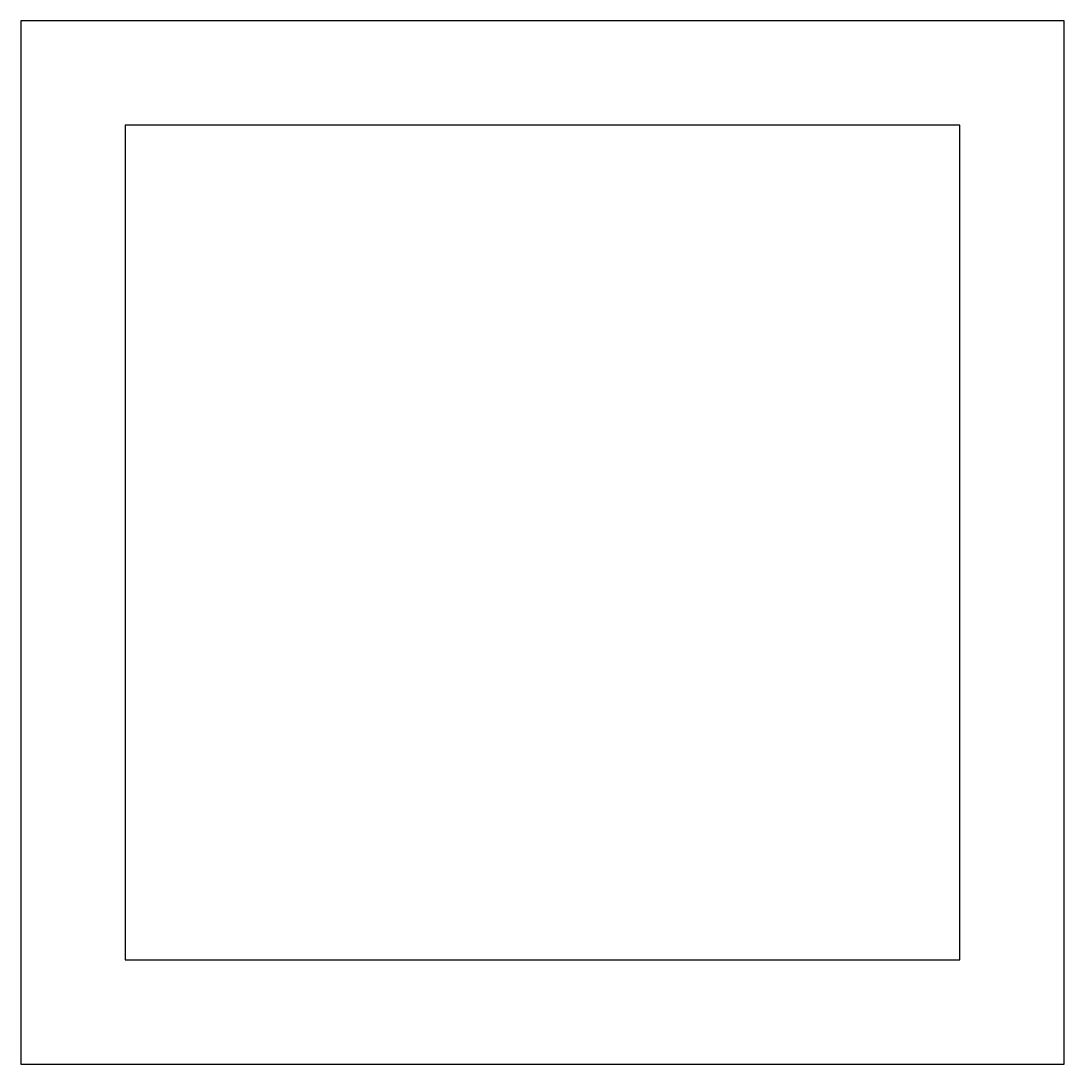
# Model space of a CAD drawing. Header units: millimetres. Extents: x 0 to 400, y 0 to 400.
import ezdxf

# ---------------------------------------------------------------- set-up
doc = ezdxf.new("R2010")
doc.units = ezdxf.units.MM

msp = doc.modelspace()

# ---------------------------------------------------------------- linework, layer by layer
for points in [[(0, 0), (400, 0), (400, 400), (0, 400)], [(40, 40), (360, 40), (360, 360), (40, 360)]]:
    msp.add_lwpolyline(points, close=True)

doc.saveas('drawing.dxf')
